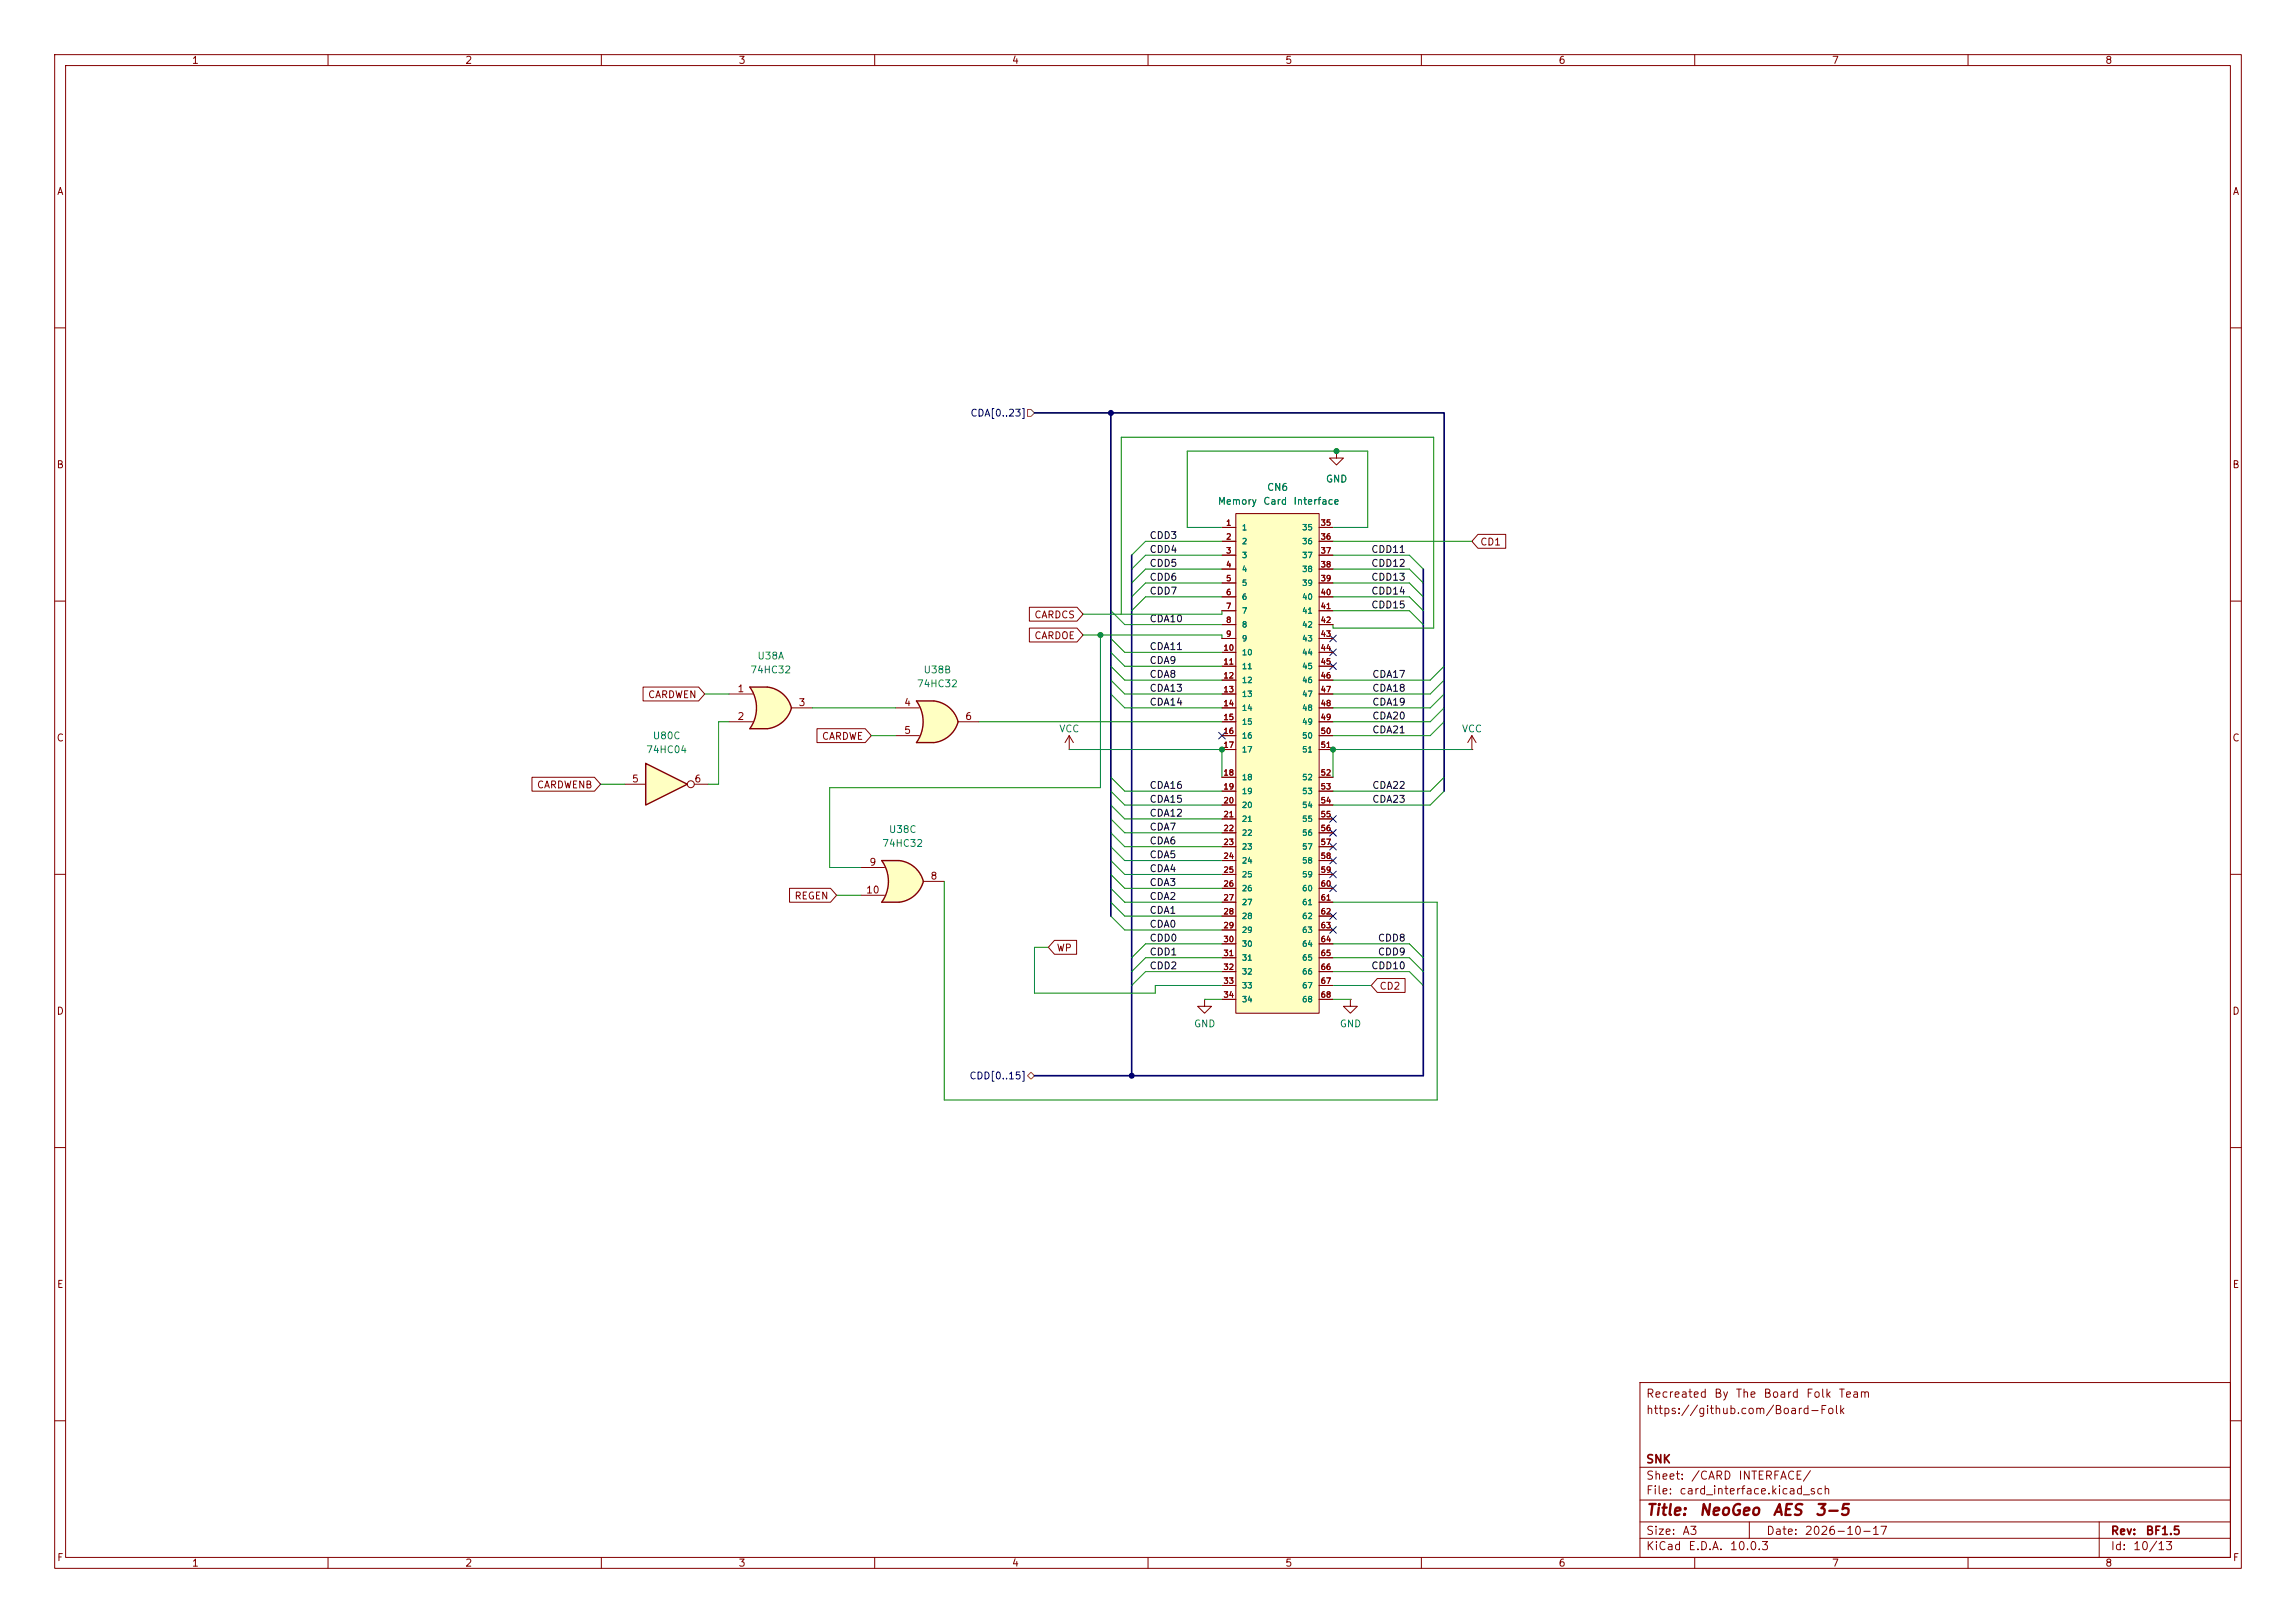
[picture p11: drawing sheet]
<svg xmlns="http://www.w3.org/2000/svg" width="420mm" height="297mm" viewBox="0 0 420 297" stroke-linecap="round" stroke-linejoin="round" font-family="sans-serif">
<defs><g id="words">
<g font-size="2" fill="#840000">
<text x="301" y="277.8">Title:</text>
<text x="310.7" y="277.8">NeoGeo</text>
<text x="324.1" y="277.8">AES</text>
<text x="331.9" y="277.8">3-5</text>
</g>
<g font-size="1.5" fill="#840000">
<text x="301" y="256.1">Recreated</text>
<text x="313.4" y="256.1">By</text>
<text x="317.4" y="256.1">The</text>
<text x="322.5" y="256.1">Board</text>
<text x="330.3" y="256.1">Folk</text>
<text x="336.2" y="256.1">Team</text>
<text x="301" y="259.1">https://github.com/Board-Folk</text>
<text x="301" y="268.1">SNK</text>
<text x="301" y="273.8">File:</text>
<text x="301" y="271.1">Sheet:</text>
<text x="307.1" y="273.8">card_interface.kicad_sch</text>
<text x="309.2" y="271.1">/CARD</text>
<text x="317.9" y="271.1">INTERFACE/</text>
<text x="301" y="281.2">Size:</text>
<text x="307.6" y="281.2">A3</text>
<text x="323" y="281.2">Date:</text>
<text x="330" y="281.2">2026-10-17</text>
<text x="386" y="281.2">Rev:</text>
<text x="392.4" y="281.2">BF1.5</text>
<text x="301" y="284">KiCad</text>
<text x="308.7" y="284">E.D.A.</text>
<text x="316.3" y="284">10.0.3</text>
<text x="386" y="284">Id:</text>
<text x="390.1" y="284">10/13</text>
</g>
<g font-size="1.3" fill="#840000">
<text x="35" y="12">1</text>
<text x="85" y="12">2</text>
<text x="135" y="12">3</text>
<text x="185" y="12">4</text>
<text x="235" y="12">5</text>
<text x="285" y="12">6</text>
<text x="335" y="12">7</text>
<text x="385" y="12">8</text>
<text x="10.3" y="36">A</text>
<text x="408.3" y="36">A</text>
<text x="10.3" y="86">B</text>
<text x="408.2" y="86">B</text>
<text x="270.7" y="100.1">CD1</text>
<text x="189.1" y="113.5">CARDCS</text>
<text x="189.1" y="117.3">CARDOE</text>
<text x="118.4" y="128.1">CARDWEN</text>
<text x="134.8" y="127">1</text>
<text x="146" y="129.5">3</text>
<text x="165.3" y="129.5">4</text>
<text x="10.3" y="136">C</text>
<text x="134.8" y="132.1">2</text>
<text x="150.3" y="135.7">CARDWE</text>
<text x="165.3" y="134.6">5</text>
<text x="176.5" y="132.1">6</text>
<text x="408.2" y="136">C</text>
<text x="115.5" y="143.5">5</text>
<text x="126.9" y="143.5">6</text>
<text x="98.1" y="144.6">CARDWENB</text>
<text x="158.9" y="158.7">9</text>
<text x="170.1" y="161.3">8</text>
<text x="145.2" y="164.9">REGEN</text>
<text x="158.3" y="163.8">10</text>
<text x="193.2" y="174.4">WP</text>
<text x="10.3" y="186">D</text>
<text x="252.3" y="181.4">CD2</text>
<text x="408.2" y="186">D</text>
<text x="10.3" y="236">E</text>
<text x="408.3" y="236">E</text>
<text x="10.3" y="286">F</text>
<text x="35" y="287">1</text>
<text x="85" y="287">2</text>
<text x="135" y="287">3</text>
<text x="185" y="287">4</text>
<text x="235" y="287">5</text>
<text x="285" y="287">6</text>
<text x="335" y="287">7</text>
<text x="385" y="287">8</text>
<text x="408.3" y="286">F</text>
</g>
<g font-size="1.3" fill="#000084">
<text x="177.4" y="76.5">CDA[0..23]</text>
<text x="177.2" y="197.8">CDD[0..15]</text>
</g>
<g font-size="1.3" fill="#008484">
<text x="242.4" y="88.6">GND</text>
<text x="222.7" y="92.7">Memory</text>
<text x="231" y="92.7">Card</text>
<text x="231.7" y="90.1">CN6</text>
<text x="236.5" y="92.7">Interface</text>
<text x="137.1" y="123.5">74HC32</text>
<text x="138.4" y="121">U38A</text>
<text x="168.8" y="123.5">U38B</text>
<text x="167.6" y="126.1">74HC32</text>
<text x="119.3" y="135.6">U80C</text>
<text x="193.7" y="134.3">VCC</text>
<text x="267.3" y="134.3">VCC</text>
<text x="118.1" y="138.1">74HC04</text>
<text x="161.3" y="155.3">74HC32</text>
<text x="162.5" y="152.7">U38C</text>
<text x="218.3" y="188.3">GND</text>
<text x="245" y="188.3">GND</text>
</g>
<g font-size="1.3">
<text x="210.2" y="98.9">CDD3</text>
<text x="210.2" y="101.5">CDD4</text>
<text x="250.7" y="101.5">CDD11</text>
<text x="210.2" y="104">CDD5</text>
<text x="210.2" y="106.6">CDD6</text>
<text x="250.7" y="106.6">CDD13</text>
<text x="250.7" y="104">CDD12</text>
<text x="210.2" y="109.1">CDD7</text>
<text x="250.7" y="109.1">CDD14</text>
<text x="250.7" y="111.6">CDD15</text>
<text x="210.2" y="114.2">CDA10</text>
<text x="210.2" y="119.3">CDA11</text>
<text x="210.2" y="124.3">CDA8</text>
<text x="210.2" y="121.8">CDA9</text>
<text x="250.9" y="124.3">CDA17</text>
<text x="210.2" y="129.4">CDA14</text>
<text x="210.2" y="126.9">CDA13</text>
<text x="250.9" y="126.9">CDA18</text>
<text x="250.9" y="132">CDA20</text>
<text x="250.9" y="129.4">CDA19</text>
<text x="250.9" y="134.5">CDA21</text>
<text x="210.2" y="149.7">CDA12</text>
<text x="210.2" y="147.2">CDA15</text>
<text x="210.2" y="144.7">CDA16</text>
<text x="250.9" y="147.2">CDA23</text>
<text x="250.9" y="144.7">CDA22</text>
<text x="210.2" y="152.3">CDA7</text>
<text x="210.2" y="154.8">CDA6</text>
<text x="210.2" y="157.4">CDA5</text>
<text x="210.2" y="159.9">CDA4</text>
<text x="210.2" y="162.4">CDA3</text>
<text x="210.2" y="167.5">CDA1</text>
<text x="210.2" y="165">CDA2</text>
<text x="210.2" y="172.6">CDD0</text>
<text x="210.2" y="170.1">CDA0</text>
<text x="252" y="172.6">CDD8</text>
<text x="210.2" y="175.1">CDD1</text>
<text x="210.2" y="177.7">CDD2</text>
<text x="250.7" y="177.7">CDD10</text>
<text x="252" y="175.1">CDD9</text>
</g>
<g font-size="1" fill="#840000">
<text x="224.2" y="96.4">1</text>
<text x="224.2" y="99">2</text>
<text x="224.2" y="101.5">3</text>
<text x="241.5" y="96.4">35</text>
<text x="241.5" y="99">36</text>
<text x="241.5" y="101.5">37</text>
<text x="224.2" y="104.1">4</text>
<text x="224.2" y="106.6">5</text>
<text x="241.5" y="104.1">38</text>
<text x="241.5" y="106.6">39</text>
<text x="224.2" y="109.1">6</text>
<text x="224.2" y="111.7">7</text>
<text x="241.5" y="109.1">40</text>
<text x="241.5" y="111.7">41</text>
<text x="223.7" y="119.3">10</text>
<text x="224.2" y="114.2">8</text>
<text x="224.2" y="116.8">9</text>
<text x="241.5" y="114.2">42</text>
<text x="241.5" y="116.8">43</text>
<text x="241.5" y="119.3">44</text>
<text x="223.7" y="121.8">11</text>
<text x="223.7" y="124.4">12</text>
<text x="241.5" y="121.8">45</text>
<text x="241.5" y="124.4">46</text>
<text x="223.7" y="126.9">13</text>
<text x="223.7" y="129.5">14</text>
<text x="241.5" y="126.9">47</text>
<text x="241.5" y="129.5">48</text>
<text x="223.7" y="132">15</text>
<text x="223.7" y="134.5">16</text>
<text x="223.7" y="137.1">17</text>
<text x="241.5" y="132">49</text>
<text x="241.5" y="134.5">50</text>
<text x="241.5" y="137.1">51</text>
<text x="223.7" y="142.2">18</text>
<text x="241.5" y="142.2">52</text>
<text x="223.7" y="144.7">19</text>
<text x="223.7" y="147.2">20</text>
<text x="223.7" y="149.8">21</text>
<text x="241.5" y="144.7">53</text>
<text x="241.5" y="147.2">54</text>
<text x="241.5" y="149.8">55</text>
<text x="223.7" y="152.3">22</text>
<text x="223.7" y="154.9">23</text>
<text x="241.5" y="152.3">56</text>
<text x="241.5" y="154.9">57</text>
<text x="223.7" y="157.4">24</text>
<text x="223.7" y="159.9">25</text>
<text x="241.5" y="157.4">58</text>
<text x="241.5" y="159.9">59</text>
<text x="223.7" y="162.5">26</text>
<text x="223.7" y="165">27</text>
<text x="223.7" y="167.6">28</text>
<text x="241.5" y="162.5">60</text>
<text x="241.5" y="165">61</text>
<text x="241.5" y="167.6">62</text>
<text x="223.7" y="170.1">29</text>
<text x="223.7" y="172.6">30</text>
<text x="241.5" y="170.1">63</text>
<text x="241.5" y="172.6">64</text>
<text x="223.7" y="175.2">31</text>
<text x="223.7" y="177.7">32</text>
<text x="241.5" y="175.2">65</text>
<text x="241.5" y="177.7">66</text>
<text x="223.7" y="180.3">33</text>
<text x="223.7" y="182.8">34</text>
<text x="241.5" y="180.3">67</text>
<text x="241.5" y="182.8">68</text>
</g>
<g font-size="1" fill="#008484">
<text x="227.1" y="97.3">1</text>
<text x="227.1" y="99.8">2</text>
<text x="238.1" y="97.3">35</text>
<text x="238.1" y="99.8">36</text>
<text x="227.1" y="102.4">3</text>
<text x="227.1" y="104.9">4</text>
<text x="227.1" y="107.5">5</text>
<text x="238.1" y="102.4">37</text>
<text x="238.1" y="104.9">38</text>
<text x="238.1" y="107.5">39</text>
<text x="227.1" y="110">6</text>
<text x="227.1" y="112.5">7</text>
<text x="238.1" y="110">40</text>
<text x="238.1" y="112.5">41</text>
<text x="227.1" y="115.1">8</text>
<text x="227.1" y="117.6">9</text>
<text x="238.1" y="115.1">42</text>
<text x="238.1" y="117.6">43</text>
<text x="227.1" y="120.2">10</text>
<text x="227.1" y="122.7">11</text>
<text x="227.1" y="125.2">12</text>
<text x="238.1" y="120.2">44</text>
<text x="238.1" y="122.7">45</text>
<text x="238.1" y="125.2">46</text>
<text x="227.1" y="127.8">13</text>
<text x="227.1" y="130.3">14</text>
<text x="238.1" y="127.8">47</text>
<text x="238.1" y="130.3">48</text>
<text x="227.1" y="132.9">15</text>
<text x="227.1" y="135.4">16</text>
<text x="227.1" y="137.9">17</text>
<text x="238.1" y="132.9">49</text>
<text x="238.1" y="135.4">50</text>
<text x="238.1" y="137.9">51</text>
<text x="227.1" y="143">18</text>
<text x="238.1" y="143">52</text>
<text x="227.1" y="145.6">19</text>
<text x="227.1" y="148.1">20</text>
<text x="238.1" y="145.6">53</text>
<text x="238.1" y="148.1">54</text>
<text x="227.1" y="150.6">21</text>
<text x="227.1" y="153.2">22</text>
<text x="227.1" y="155.7">23</text>
<text x="238.1" y="150.6">55</text>
<text x="238.1" y="153.2">56</text>
<text x="238.1" y="155.7">57</text>
<text x="227.1" y="158.3">24</text>
<text x="227.1" y="160.8">25</text>
<text x="238.1" y="158.3">58</text>
<text x="238.1" y="160.8">59</text>
<text x="227.1" y="163.3">26</text>
<text x="227.1" y="165.9">27</text>
<text x="238.1" y="163.3">60</text>
<text x="238.1" y="165.9">61</text>
<text x="227.1" y="168.4">28</text>
<text x="227.1" y="171">29</text>
<text x="227.1" y="173.5">30</text>
<text x="238.1" y="168.4">62</text>
<text x="238.1" y="171">63</text>
<text x="238.1" y="173.5">64</text>
<text x="227.1" y="176">31</text>
<text x="227.1" y="178.6">32</text>
<text x="238.1" y="176">65</text>
<text x="238.1" y="178.6">66</text>
<text x="227.1" y="181.1">33</text>
<text x="227.1" y="183.7">34</text>
<text x="238.1" y="181.1">67</text>
<text x="238.1" y="183.7">68</text>
</g>
</g></defs>
<g fill="none" stroke="#840000" stroke-width=".18">
<path d="M10 10h400v277h-400zM12 12h396v273h-396zM60 10v2M110 10v2M160 10v2M210 10v2M260 10v2M310 10v2M360 10v2M10 60h2M408 60h2M10 110h2"/>
<path d="M408 110h2M10 160h2M408 160h2M220.3 182.9v1.3h-1.2l1.2 1.2 1.3-1.2h-1.3M220.3 182.9h.1M10 210h2M408 210h2M300 253h108v32h-108zM10 260h2M300 278.5h108M300 274.5h108M300 268.5h108"/>
<path d="M320 278.5v3M384 278.5v6.5M408 260h2M60 285v2M110 285v2M160 285v2M210 285v2M260 285v2M300 281.5h108M310 285v2M360 285v2"/>
</g>
<path d="M161.3 157.5h3.2M161.3 165.1h3.2" fill="none" stroke="#ffffc2" stroke-width=".18"/>
<g fill="#ffffc2" stroke="#ffffc2" stroke-width=".18">
<path d="M163.9 159.9l5 1.4a5.2 5.2 0 0 1-4.4 3.8z"/>
<path d="M164.5 157.5a5.1 5.1 0 0 1 4.4 3.8l-5 1.3z"/>
</g>
<path d="M161.3 157.5h3.2v7.6h-3.2a6.7 6.7 0 0 0 0-7.6z" fill="#ffffc2"/>
<path d="M164.5 157.5h-3.2a6.6 6.6 0 0 1 0 7.6h3.2M164.5 157.5a5.1 5.1 0 0 1 4.4 3.8M168.9 161.3a5.2 5.2 0 0 1-4.4 3.8" fill="none" stroke="#840000" stroke-width=".25"/>
<path d="M244.5 82.6v1.2h1.2l-1.2 1.3-1.3-1.3h1.3M244.5 82.6h.1M269.2 137.2h.1M269.2 134.6l-.7 1.3M269.2 134.6l.8 1.3M269.2 134.6v2.6M157.5 158.8h4.3M157.5 163.8h4.3M168.9 161.3h3.8M247 182.9v1.3h1.3l-1.3 1.2-1.3-1.2h1.3M247 182.9h.1" fill="none" stroke="#840000" stroke-width=".18"/>
<path d="M167.6 128.3h3.2M167.6 135.9h3.2" fill="none" stroke="#ffffc2" stroke-width=".18"/>
<g fill="#ffffc2" stroke="#ffffc2" stroke-width=".18">
<path d="M170.2 130.7l5.1 1.4a5.2 5.2 0 0 1-4.5 3.8z"/>
<path d="M170.8 128.3a5.1 5.1 0 0 1 4.5 3.8l-5 1.3z"/>
</g>
<path d="M167.6 128.3h3.2v7.6h-3.2a6.7 6.7 0 0 0 0-7.6z" fill="#ffffc2"/>
<path d="M170.8 128.3h-3.2a6.6 6.6 0 0 1 0 7.6h3.2M170.8 128.3a5.2 5.2 0 0 1 4.5 3.8 5.2 5.2 0 0 1-4.5 3.8" fill="none" stroke="#840000" stroke-width=".25"/>
<path d="M163.8 129.5h4.3M163.8 134.6h4.3M175.3 132.1h3.8" fill="none" stroke="#840000" stroke-width=".18"/>
<path d="M226.1 94h15.2v91.4h-15.2z" fill="#ffffc2"/>
<g fill="none" stroke="#840000" stroke-width=".18">
<path d="M223.5 96.5h2.6M223.5 99.1h2.6M226.1 94h15.2v91.4h-15.2zM241.3 96.5h2.5M241.3 99.1h2.5M223.5 101.6h2.6M223.5 104.1h2.6M223.5 106.7h2.6M223.5 109.2h2.6M223.5 111.8h2.6M223.5 114.3h2.6M223.5 116.8h2.6"/>
<path d="M223.5 119.4h2.6M241.3 101.6h2.5M241.3 104.1h2.5M241.3 106.7h2.5M241.3 109.2h2.5M241.3 111.8h2.5M241.3 114.3h2.5M241.3 116.8h2.5M241.3 119.4h2.5M223.5 121.9h2.6M223.5 124.5h2.6M223.5 127h2.6"/>
<path d="M223.5 129.5h2.6M223.5 132.1h2.6M223.5 134.6h2.6M223.5 137.2h2.6M241.3 121.9h2.5M241.3 124.5h2.5M241.3 127h2.5M241.3 129.5h2.5M241.3 132.1h2.5M241.3 134.6h2.5M241.3 137.2h2.5M223.5 142.2h2.6"/>
<path d="M223.5 144.8h2.6M223.5 147.3h2.6M223.5 149.9h2.6M223.5 152.4h2.6M223.5 154.9h2.6M223.5 157.5h2.6M241.3 142.2h2.5M241.3 144.8h2.5M241.3 147.3h2.5M241.3 149.9h2.5M241.3 152.4h2.5M241.3 154.9h2.5"/>
<path d="M241.3 157.5h2.5M223.5 160h2.6M223.5 162.6h2.6M223.5 165.1h2.6M223.5 167.6h2.6M223.5 170.2h2.6M223.5 172.7h2.6M223.5 175.3h2.6M223.5 177.8h2.6M241.3 160h2.5M241.3 162.6h2.5M241.3 165.1h2.5"/>
<path d="M241.3 167.6h2.5M241.3 170.2h2.5M241.3 172.7h2.5M241.3 175.3h2.5M241.3 177.8h2.5M223.5 180.3h2.6M223.5 182.9h2.6M241.3 180.3h2.5M241.3 182.9h2.5"/>
</g>
<path d="M137.2 125.7h3.1M137.2 133.4h3.1" fill="none" stroke="#ffffc2" stroke-width=".18"/>
<g fill="#ffffc2" stroke="#ffffc2" stroke-width=".18">
<path d="M139.8 128.2l5 1.3a5.2 5.2 0 0 1-4.4 3.9z"/>
<path d="M140.4 125.7a5.1 5.1 0 0 1 4.4 3.8l-5 1.3z"/>
</g>
<path d="M137.2 125.7h3.1v7.7h-3.1a6.7 6.7 0 0 0 0-7.7z" fill="#ffffc2"/>
<path d="M137.2 125.7h3.1a5.1 5.1 0 0 1 4.5 3.8 5.2 5.2 0 0 1-4.4 3.9h-3.2a6.6 6.6 0 0 0 0-7.7z" fill="none" stroke="#840000" stroke-width=".25"/>
<path d="M133.3 127h4.4M133.3 132.1h4.4M144.8 129.5h3.8M195.6 137.2h.1M195.6 134.6l.7 1.3M195.6 134.6l-.8 1.3M195.6 134.6v2.6" fill="none" stroke="#840000" stroke-width=".18"/>
<path d="M118.1 139.7l7.6 3.8-7.6 3.8z" fill="#ffffc2"/>
<path d="M118.1 139.7l7.6 3.8-7.6 3.8z" fill="none" stroke="#840000" stroke-width=".25"/>
<g fill="none" stroke="#840000" stroke-width=".18">
<path d="M223.5 96.5h2.6M223.5 99.1h2.6M241.3 96.5h2.5M241.3 99.1h2.5M244.5 82.6h.1M270.4 97.8h5v2.5h-5l-1.2-1.2zM188.3 114.9h8.7l1.1 1.3-1.1 1.3h-8.7zM188.3 111.1h8.7l1.1 1.3-1.1 1.3h-8.7zM223.5 101.6h2.6M223.5 104.1h2.6M223.5 106.7h2.6M223.5 109.2h2.6"/>
<path d="M223.5 111.8h2.6M223.5 114.3h2.6M223.5 116.8h2.6M223.5 119.4h2.6M241.3 101.6h2.5M241.3 104.1h2.5M241.3 106.7h2.5M241.3 109.2h2.5M241.3 111.8h2.5M241.3 114.3h2.5M241.3 116.8h2.5M241.3 119.4h2.5"/>
<path d="M117.6 125.7h10.2l1.1 1.3-1.1 1.3h-10.2zM149.4 133.3h8.9l1.1 1.3-1.1 1.3h-8.9zM223.5 121.9h2.6M223.5 124.5h2.6M223.5 127h2.6M223.5 129.5h2.6M223.5 132.1h2.6M223.5 134.6h2.6M223.5 137.2h2.6M241.3 121.9h2.5M241.3 124.5h2.5M241.3 127h2.5"/>
<path d="M241.3 129.5h2.5M241.3 132.1h2.5M241.3 134.6h2.5M241.3 137.2h2.5M97.3 142.2h11.4l1.2 1.3-1.2 1.3h-11.4zM114.3 143.5h3.8M127 143.5h2.5M223.5 142.2h2.6M223.5 144.8h2.6M223.5 147.3h2.6M223.5 149.9h2.6M223.5 152.4h2.6"/>
<path d="M223.5 154.9h2.6M223.5 157.5h2.6M241.3 142.2h2.5M241.3 144.8h2.5M241.3 147.3h2.5M241.3 149.9h2.5M241.3 152.4h2.5M241.3 154.9h2.5M241.3 157.5h2.5M144.4 162.6h7.5l1.1 1.2-1.1 1.3h-7.5zM192.9 172.1h4v2.5h-4l-1.1-1.2zM223.5 160h2.6"/>
<path d="M223.5 162.6h2.6M223.5 165.1h2.6M223.5 167.6h2.6M223.5 170.2h2.6M223.5 172.7h2.6M223.5 175.3h2.6M223.5 177.8h2.6M241.3 160h2.5M241.3 162.6h2.5M241.3 165.1h2.5M241.3 167.6h2.5M241.3 170.2h2.5"/>
<path d="M241.3 172.7h2.5M241.3 175.3h2.5M241.3 177.8h2.5M251.9 179.1h5.1v2.5h-5.1l-1.1-1.3zM223.5 180.3h2.6M223.5 182.9h2.6M241.3 180.3h2.5M241.3 182.9h2.5"/>
<circle cx="126.4" cy="143.5" r=".63"/>
</g>
<path d="M188 74.9h.6l.6 .7-.6 .6h-.6zM188 196.9l.6-.7 .6 .7-.6 .6z" fill="none" stroke="#848400" stroke-width=".18"/>
<path d="M189.2 75.6h75v69.2M203.2 75.6v92M207 101.6v95.3M260.3 104.1v92.8h-71.1" fill="none" stroke="#000084" stroke-width=".3"/>
<g fill="none" stroke="#008400" stroke-width=".18">
<path d="M223.5 96.5h-6.3v-13.9h33v13.9h-6.4M223.5 99.1h-14l-2.5 2.5M243.8 99.1h25.4M198.1 116.2h25.4v.6M201.3 116.2v27.9h-49.5v14.7h5.7M203.2 111.8l2.5 2.5h17.8M203.2 116.8l2.5 2.6h17.8M203.2 119.4l2.5 2.5h17.8M205.1 112.4v-32.4h57.2v34.9h-18.5v-.6M223.5 104.1h-14l-2.5 2.6M223.5 111.8v.6h-25.4M223.5 101.6h-14l-2.5 2.5"/>
<path d="M223.5 109.2h-14l-2.5 2.6M223.5 106.7h-14l-2.5 2.5M243.8 104.1h14l2.5 2.6M243.8 101.6h14l2.5 2.5M243.8 109.2h14l2.5 2.6M243.8 111.8h14l2.5 2.5M243.8 106.7h14l2.5 2.5M128.9 127h4.4M133.3 132.1h-1.9v11.4h-1.9M148.6 129.5h15.2M159.4 134.6h4.4M179.1 132.1h44.4"/>
<path d="M195.6 137.2h27.9v5M203.2 124.5l2.5 2.5h17.8M203.2 127l2.5 2.5h17.8M203.2 121.9l2.5 2.6h17.8M264.2 124.5l-2.6 2.5h-17.8M264.2 127l-2.6 2.5h-17.8M264.2 132.1l-2.6 2.5h-17.8M264.2 129.5l-2.6 2.6h-17.8M264.2 121.9l-2.6 2.6h-17.8M269.2 137.2h-25.4v5M109.9 143.5h4.4M203.2 149.9l2.5 2.5h17.8"/>
<path d="M203.2 144.8l2.5 2.5h17.8M203.2 142.2l2.5 2.6h17.8M203.2 154.9l2.5 2.6h17.8M203.2 147.3l2.5 2.6h17.8M203.2 157.5l2.5 2.5h17.8M203.2 152.4l2.5 2.5h17.8M264.2 144.8l-2.6 2.5h-17.8M264.2 142.2l-2.6 2.6h-17.8M153 163.8h4.5M172.7 161.3v40h90.2v-36.2h-19.1M191.8 173.4h-2.6v8.3h22.1v-1.4h12.2M203.2 162.6l2.5 2.5h17.8"/>
<path d="M203.2 160l2.5 2.6h17.8M203.2 165.1l2.5 2.5h17.8M203.2 167.6l2.5 2.6h17.8M223.5 172.7h-14l-2.5 2.6M223.5 175.3h-14l-2.5 2.5M223.5 177.8h-14l-2.5 2.5M243.8 172.7h14l2.5 2.6M243.8 175.3h14l2.5 2.5M243.8 177.8h14l2.5 2.5M220.3 182.9h3.2M243.8 180.3h7M243.8 182.9h3.2"/>
</g>
<g fill="none" stroke="#000084" stroke-width=".18">
<path d="M243.2 116.2l1.2 1.2M243.2 118.8l1.2 1.2M244.4 116.2l-1.2 1.2M244.4 118.8l-1.2 1.2M222.9 134l1.2 1.2M224.1 134l-1.2 1.2M243.2 121.3l1.2 1.2M244.4 121.3l-1.2 1.2M243.2 156.9l1.2 1.2M243.2 149.3l1.2 1.2M243.2 151.8l1.2 1.2M243.2 159.4l1.2 1.2"/>
<path d="M243.2 154.3l1.2 1.2M244.4 156.9l-1.2 1.2M244.4 149.3l-1.2 1.2M244.4 151.8l-1.2 1.2M244.4 159.4l-1.2 1.2M244.4 154.3l-1.2 1.2M243.2 169.6l1.2 1.2M243.2 162l1.2 1.2M243.2 167l1.2 1.2M244.4 169.6l-1.2 1.2M244.4 162l-1.2 1.2M244.4 167l-1.2 1.2"/>
</g>
<g fill="#008400" stroke="#008400" stroke-width=".18">
<circle cx="201.3" cy="116.2" r=".46"/>
<circle cx="244.5" cy="82.6" r=".46"/>
<circle cx="223.5" cy="137.2" r=".46"/>
<circle cx="243.8" cy="137.2" r=".46"/>
</g>
<g fill="#000084" stroke="#000084" stroke-width=".18">
<circle cx="203.2" cy="75.6" r=".46"/>
<circle cx="207" cy="196.9" r=".46"/>
</g>
<use href="#words"/>
</svg>
